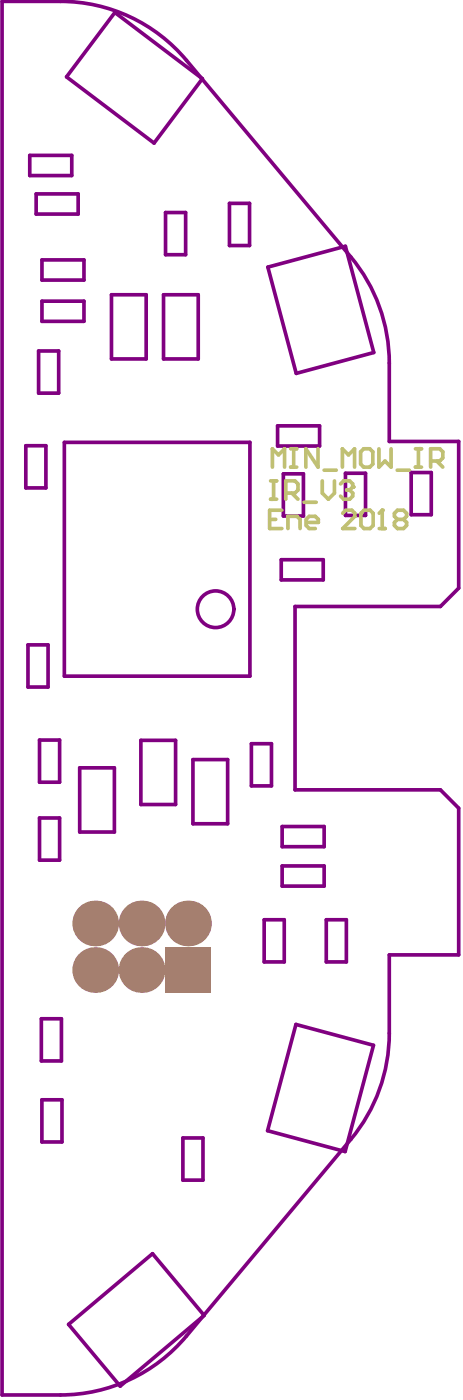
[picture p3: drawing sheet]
<svg xmlns="http://www.w3.org/2000/svg" width="42mm" height="127mm" viewBox="0 0 42 127" stroke-linecap="round" stroke-linejoin="round" font-family="sans-serif">
<g fill="none" stroke="#800080" stroke-width=".33">
<path d="M2.7 14.1h3.8v1.8h-3.8zM3.3 17.6h3.8v1.8h-3.8zM10.4 1.1l8 6-4.4 5.9-8-6zM15 19.3h1.8v3.8h-1.8zM20.8 18.4h1.8v3.9h-1.8zM3.5 31.8h1.8v3.9h-1.8zM3.8 23.6h3.8v1.8h-3.8zM3.8 27.3h3.8v1.9h-3.8zM10.1 26.7h3.2v5.9h-3.2zM14.8 26.7h3.2v5.9h-3.2zM24.3 24.2l7-1.9 2.6 9.7-7 1.9zM25.2 38.6h3.8v1.9h-3.8z"/>
<path d="M2.3 40.4h1.9v3.9h-1.9zM2.5 58.5h1.9v3.8h-1.9zM5.8 40.1h16.9v21.2h-16.9zM25.5 50.8h3.8v1.8h-3.8zM25.7 43h1.8v3.8h-1.8zM31.3 42.9h1.8v3.9h-1.8zM37.3 42.9h1.8v3.8h-1.8zM3.6 74.2h1.8v3.8h-1.8zM3.6 67.1h1.8v3.9h-1.8zM7.2 69.7h3.2v5.8h-3.2zM12.8 67.2h3.1v5.8h-3.1zM17.5 68.9h3.1v5.8h-3.1z"/>
<path d="M22.8 67.5h1.8v3.8h-1.8zM25.6 78.6h3.8v1.8h-3.8zM25.6 75h3.8v1.8h-3.8zM3.7 92.4h1.9v3.8h-1.9zM3.8 99.8h1.8v3.8h-1.8zM24 83.4h1.8v3.9h-1.8zM26.8 92.9l7.1 1.9-2.6 9.7-7-1.9zM29.6 83.4h1.8v3.9h-1.8zM16.6 103.2h1.8v3.9h-1.8zM6.2 120.1l7.6-6.4 4.7 5.6-7.6 6.4z"/>
<circle cx="19.5" cy="55.3" r="1.66"/>
</g>
<g fill="#808080">
<circle cx="12.8" cy="88" r="1.74"/>
<circle cx="12.8" cy="83.8" r="1.74"/>
<circle cx="8.6" cy="88" r="1.74"/>
<circle cx="17" cy="83.8" r="1.74"/>
<circle cx="8.6" cy="83.8" r="1.74"/>
</g>
<path d="M15.3 86.2h3.5v3.5h-3.5z" fill-rule="evenodd" fill="#808080"/>
<path d="M16.9 5.5a14.9 14.9 0 0 0-11.4-5.4h-5.3v126.4h5.3a14.9 14.9 0 0 0 11.4-5.3M16.9 5.5l14.9 17.8a15 15 0 0 1 3.5 9.6v7.1h6.3v13.4l-1.7 1.6h-13.1v16.7h13.1l1.7 1.6v13.3h-6.3v7.1a15 15 0 0 1-3.5 9.7l-14.9 17.8" fill="none" stroke="#800080" stroke-width=".33"/>
<path d="M24.5 43.6h.6M24.5 45.3h.6M24.8 43.6v1.7M25.9 44.7h.8l.3-.2v-.6l-.3-.3h-.8v1.7M26.5 44.7l.5 .6M27.6 45.6h1.1M29.2 43.6v1.1l.6 .6 .5-.6v-1.1M30.9 43.9l.3-.3h.5l.3 .3v.3" fill="none" stroke="#c0c073" stroke-width=".33"/>
<circle cx="32" cy="44.2" r=".17" fill="#c0c073"/>
<path d="M24.4 47.1h.6M25.6 46.3h-1.2v1.6h1.2M26.1 47.9v-1.1h.8l.3 .3v.8M27.8 47.4h1.1v-.3l-.3-.3h-.6l-.2 .3v.6l.2 .2h.6M31.1 46.6l.2-.3h.6l.3 .3v.2l-1.1 1.1h1.1M31.4 44.5h.3M31.7 44.5l.3 .2v.3l-.3 .3h-.5l-.3-.3M32 44.2l-.3 .3M33 46.3h.6l.2 .3v1.1l-.2 .2h-.6l-.3-.2v-1.1zM34.4 47.9h.5M34.7 46.3v1.6" fill="none" stroke="#c0c073" stroke-width=".33"/>
<circle cx="34.7" cy="46.3" r=".17" fill="#c0c073"/>
<g fill="none" stroke="#c0c073" stroke-width=".33">
<path d="M24.7 42.4v-1.7l.6 .6 .5-.6v1.7M26.4 40.7h.5M26.4 42.4h.5M26.6 40.7v1.7M28.8 40.7v1.7l-1.1-1.7v1.7M29.4 42.7h1.1M31 42.4v-1.7l.6 .6 .5-.6v1.7M33 40.7h.5l.3 .3v1.1l-.3 .3h-.5l-.3-.3v-1.1zM34.4 40.7v1.7l.5-.6 .6 .6v-1.7M34.7 46.3l-.3 .3M36 42.7h1.1M36 47.1l-.2-.3v-.2l.2-.3h.6l.3 .3v.2l-.3 .3"/>
<path d="M36 47.1l-.2 .3v.3l.2 .2h.6l.3-.2v-.3l-.3-.3M36 47.1h.6M37.7 40.7h.5M37.7 42.4h.5M37.9 40.7v1.7M39 41.8h.9l.2-.3v-.5l-.2-.3h-.9v1.7M39.6 41.8l.5 .6"/>
</g>
<g fill="#a57f6f">
<circle cx="12.8" cy="88" r="2.08"/>
<circle cx="12.8" cy="83.8" r="2.08"/>
<circle cx="8.6" cy="88" r="2.08"/>
<circle cx="17" cy="83.8" r="2.08"/>
<circle cx="8.6" cy="83.8" r="2.08"/>
</g>
<path d="M15 85.9h4.1v4.2h-4.1z" fill-rule="evenodd" fill="#a57f6f"/>
</svg>
